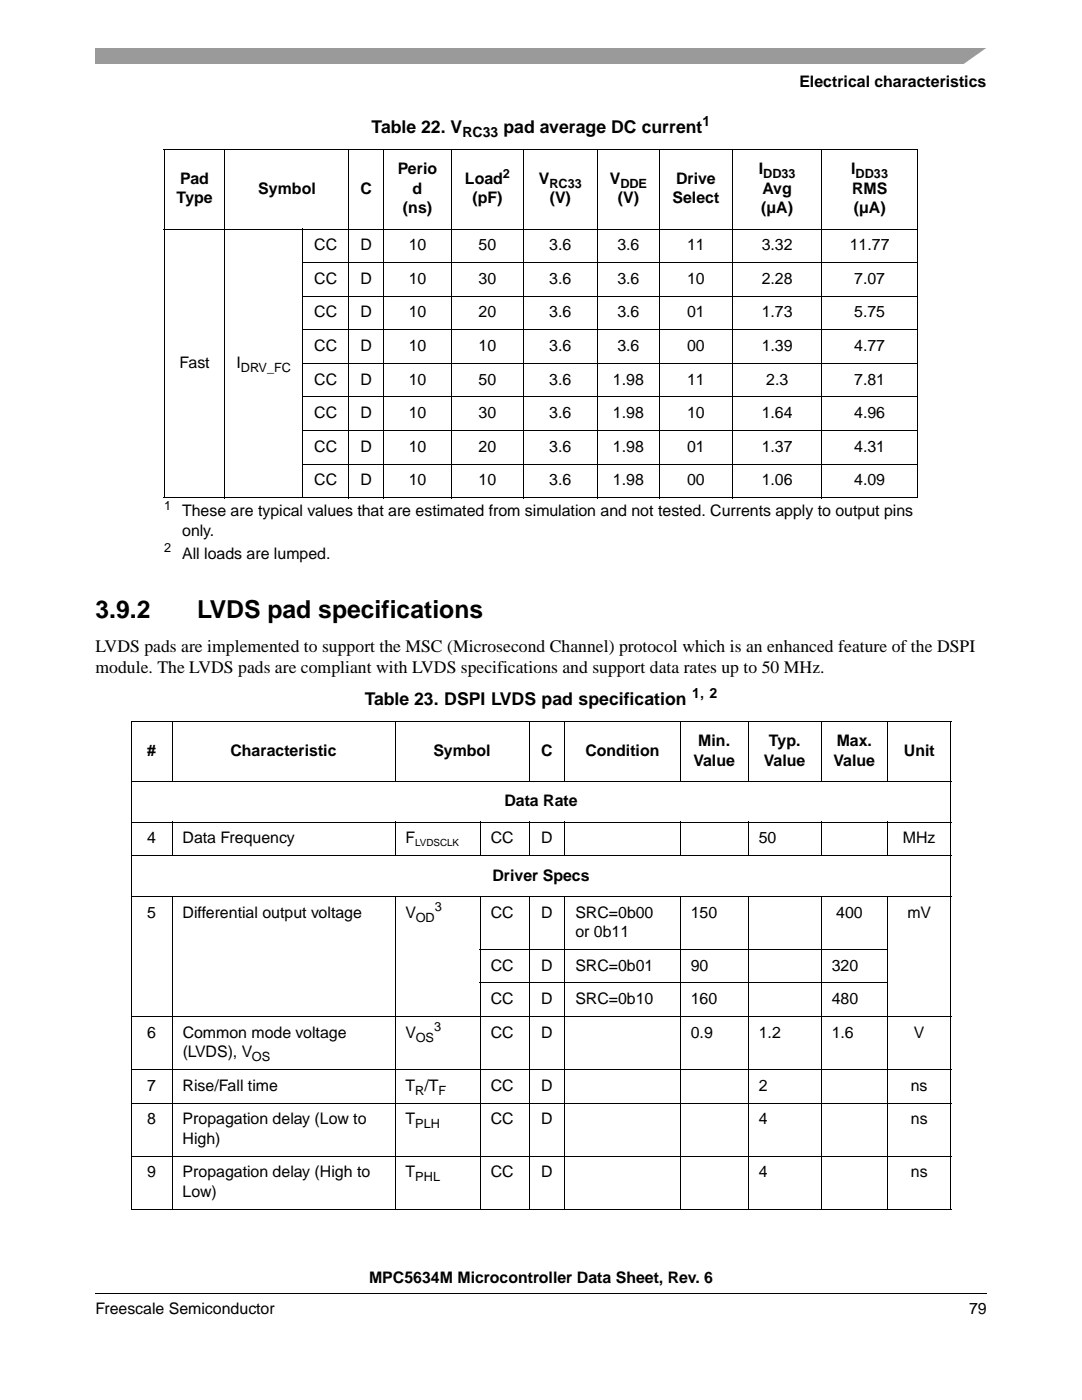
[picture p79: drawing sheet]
<svg xmlns="http://www.w3.org/2000/svg" width="216mm" height="279mm" viewBox="0 0 216 279" stroke-linecap="round" stroke-linejoin="round" font-family="sans-serif">
<defs><g id="words">
<g font-size="4.9">
<text x="19" y="123.3">3.9.2</text>
<text x="39.4" y="123.3">LVDS pad specifications</text>
</g>
<g font-size="3.5">
<text x="74.1" y="26.5">Table 22. V</text>
<text x="100.5" y="26.5">pad average DC current</text>
<text x="19" y="130.1">LVDS pads are implemented to support the MSC (Microsecond Channel) protocol which is an enhanced feature of the DSPI</text>
<text x="19" y="134.3">module. The LVDS pads are compliant with LVDS specifications and support data rates up to 50 MHz.</text>
<text x="72.8" y="140.7">Table 23. DSPI LVDS pad specification</text>
</g>
<g font-size="3.2">
<text x="159.5" y="17.4">Electrical characteristics</text>
<text x="79.4" y="34.8">Perio</text>
<text x="151.4" y="34.8">I</text>
<text x="169.9" y="34.8">I</text>
<text x="35.2" y="40.6">Type</text>
<text x="36" y="36.7">Pad</text>
<text x="51.5" y="38.7">Symbol</text>
<text x="71.9" y="38.7">C</text>
<text x="82.3" y="38.7">d</text>
<text x="92.8" y="36.7">Load</text>
<text x="94.3" y="40.6">(pF)</text>
<text x="107.5" y="36.7">V</text>
<text x="109.7" y="40.6">(V)</text>
<text x="121.7" y="36.7">V</text>
<text x="123.3" y="40.6">(V)</text>
<text x="134.2" y="40.6">Select</text>
<text x="134.9" y="36.7">Drive</text>
<text x="152.1" y="38.7">Avg</text>
<text x="170" y="38.7">RMS</text>
<text x="80.4" y="42.5">(ns)</text>
<text x="151.9" y="42.5">(µA)</text>
<text x="170.4" y="42.5">(µA)</text>
<text x="62.7" y="50">CC</text>
<text x="71.9" y="50">D</text>
<text x="81.6" y="50">10</text>
<text x="95.5" y="50">50</text>
<text x="109.6" y="50">3.6</text>
<text x="123.2" y="50">3.6</text>
<text x="137.1" y="50">11</text>
<text x="152" y="50">3.32</text>
<text x="169.5" y="50">11.77</text>
<text x="62.7" y="56.7">CC</text>
<text x="71.9" y="56.7">D</text>
<text x="81.6" y="56.7">10</text>
<text x="95.5" y="56.7">30</text>
<text x="109.6" y="56.7">3.6</text>
<text x="123.2" y="56.7">3.6</text>
<text x="137.1" y="56.7">10</text>
<text x="152" y="56.7">2.28</text>
<text x="170.4" y="56.7">7.07</text>
<text x="62.7" y="63.4">CC</text>
<text x="71.9" y="63.4">D</text>
<text x="81.6" y="63.4">10</text>
<text x="95.5" y="63.4">20</text>
<text x="109.6" y="63.4">3.6</text>
<text x="123.2" y="63.4">3.6</text>
<text x="137.1" y="63.4">01</text>
<text x="152" y="63.4">1.73</text>
<text x="170.4" y="63.4">5.75</text>
<text x="62.7" y="70.1">CC</text>
<text x="71.9" y="70.1">D</text>
<text x="81.6" y="70.1">10</text>
<text x="95.5" y="70.1">10</text>
<text x="109.6" y="70.1">3.6</text>
<text x="123.2" y="70.1">3.6</text>
<text x="137.1" y="70.1">00</text>
<text x="152" y="70.1">1.39</text>
<text x="170.4" y="70.1">4.77</text>
<text x="35.8" y="73.4">Fast</text>
<text x="47.2" y="73.4">I</text>
<text x="62.7" y="76.8">CC</text>
<text x="71.9" y="76.8">D</text>
<text x="81.6" y="76.8">10</text>
<text x="95.5" y="76.8">50</text>
<text x="109.6" y="76.8">3.6</text>
<text x="122.3" y="76.8">1.98</text>
<text x="137.1" y="76.8">11</text>
<text x="152.9" y="76.8">2.3</text>
<text x="170.5" y="76.8">7.81</text>
<text x="62.7" y="83.5">CC</text>
<text x="71.9" y="83.5">D</text>
<text x="81.6" y="83.5">10</text>
<text x="95.5" y="83.5">30</text>
<text x="109.6" y="83.5">3.6</text>
<text x="122.3" y="83.5">1.98</text>
<text x="137.1" y="83.5">10</text>
<text x="152" y="83.5">1.64</text>
<text x="170.5" y="83.5">4.96</text>
<text x="62.7" y="90.2">CC</text>
<text x="71.9" y="90.2">D</text>
<text x="81.6" y="90.2">10</text>
<text x="95.5" y="90.2">20</text>
<text x="109.6" y="90.2">3.6</text>
<text x="122.3" y="90.2">1.98</text>
<text x="137.1" y="90.2">01</text>
<text x="152" y="90.2">1.37</text>
<text x="170.5" y="90.2">4.31</text>
<text x="62.7" y="96.9">CC</text>
<text x="71.9" y="96.9">D</text>
<text x="81.6" y="96.9">10</text>
<text x="95.5" y="96.9">10</text>
<text x="109.6" y="96.9">3.6</text>
<text x="122.3" y="96.9">1.98</text>
<text x="137.1" y="96.9">00</text>
<text x="152" y="96.9">1.06</text>
<text x="170.5" y="96.9">4.09</text>
<text x="36.3" y="106.9">only.</text>
<text x="36.3" y="103">These are typical values that are estimated from simulation and not tested. Currents apply to output pins</text>
<text x="36.3" y="111.5">All loads are lumped.</text>
<text x="139.3" y="148.9">Min.</text>
<text x="153.4" y="148.9">Typ.</text>
<text x="167" y="148.9">Max.</text>
<text x="29.4" y="150.9">#</text>
<text x="46" y="150.9">Characteristic</text>
<text x="86.5" y="150.9">Symbol</text>
<text x="108" y="150.9">C</text>
<text x="116.8" y="150.9">Condition</text>
<text x="138.4" y="152.8">Value</text>
<text x="152.4" y="152.8">Value</text>
<text x="166.3" y="152.8">Value</text>
<text x="180.4" y="150.9">Unit</text>
<text x="100.6" y="160.9">Data Rate</text>
<text x="29.4" y="168.3">4</text>
<text x="36.4" y="168.3">Data Frequency</text>
<text x="80.9" y="168.3">F</text>
<text x="97.9" y="168.3">CC</text>
<text x="108" y="168.3">D</text>
<text x="151.4" y="168.3">50</text>
<text x="180.2" y="168.3">MHz</text>
<text x="98.3" y="175.7">Driver Specs</text>
<text x="29.4" y="183.1">5</text>
<text x="36.4" y="183.1">Differential output voltage</text>
<text x="80.9" y="183.1">V</text>
<text x="97.9" y="183.1">CC</text>
<text x="108" y="183.1">D</text>
<text x="114.8" y="183.1">SRC=0b00</text>
<text x="137.8" y="183.1">150</text>
<text x="166.8" y="183.1">400</text>
<text x="181.1" y="183.1">mV</text>
<text x="114.8" y="187">or 0b11</text>
<text x="97.9" y="193.7">CC</text>
<text x="108" y="193.7">D</text>
<text x="114.8" y="193.7">SRC=0b01</text>
<text x="137.8" y="193.7">90</text>
<text x="166" y="193.7">320</text>
<text x="97.9" y="200.4">CC</text>
<text x="108" y="200.4">D</text>
<text x="114.8" y="200.4">SRC=0b10</text>
<text x="137.8" y="200.4">160</text>
<text x="166" y="200.4">480</text>
<text x="29.4" y="207.1">6</text>
<text x="36.5" y="207.1">Common mode voltage</text>
<text x="80.9" y="207.1">V</text>
<text x="97.9" y="207.1">CC</text>
<text x="108" y="207.1">D</text>
<text x="137.8" y="207.1">0.9</text>
<text x="151.4" y="207.1">1.2</text>
<text x="166" y="207.1">1.6</text>
<text x="182.4" y="207.1">V</text>
<text x="36.4" y="211">(LVDS), V</text>
<text x="29.4" y="217.7">7</text>
<text x="36.4" y="217.7">Rise/Fall time</text>
<text x="80.9" y="217.7">T /T</text>
<text x="97.9" y="217.7">CC</text>
<text x="108" y="217.7">D</text>
<text x="151.4" y="217.7">2</text>
<text x="181.7" y="217.7">ns</text>
<text x="29.4" y="224.4">8</text>
<text x="36.4" y="224.4">Propagation delay (Low to</text>
<text x="80.9" y="224.4">T</text>
<text x="97.9" y="224.4">CC</text>
<text x="108" y="224.4">D</text>
<text x="151.4" y="224.4">4</text>
<text x="181.8" y="224.4">ns</text>
<text x="36.4" y="228.3">High)</text>
<text x="29.4" y="235">9</text>
<text x="36.4" y="235">Propagation delay (High to</text>
<text x="36.4" y="238.9">Low)</text>
<text x="80.9" y="235">T</text>
<text x="97.9" y="235">CC</text>
<text x="108" y="235">D</text>
<text x="151.4" y="235">4</text>
<text x="181.8" y="235">ns</text>
<text x="73.6" y="256.1">MPC5634M Microcontroller Data Sheet, Rev. 6</text>
<text x="19" y="262.3">Freescale Semiconductor</text>
<text x="193.4" y="262.3">79</text>
</g>
<g font-size="2.8">
<text x="92.3" y="27.4">RC33</text>
<text x="140.2" y="25.1">1</text>
<text x="138.1" y="139.3">1, 2</text>
</g>
<g font-size="2.5">
<text x="100.4" y="35.5">2</text>
<text x="152.3" y="35.6">DD33</text>
<text x="170.7" y="35.6">DD33</text>
<text x="109.6" y="37.5">RC33</text>
<text x="123.8" y="37.5">DDE</text>
<text x="48.1" y="74.2">DRV_FC</text>
<text x="32.8" y="101.8">1</text>
<text x="32.8" y="110.2">2</text>
<text x="83" y="183.9">OD</text>
<text x="86.8" y="181.9">3</text>
<text x="83" y="207.9">OS</text>
<text x="86.6" y="205.8">3</text>
<text x="50.3" y="211.8">OS</text>
<text x="82.9" y="218.5">R</text>
<text x="87.5" y="218.5">F</text>
<text x="82.9" y="225.2">PLH</text>
<text x="82.9" y="235.8">PHL</text>
</g>
<text font-size="2" x="82.9" y="168.9">LVDSCLK</text>
</g></defs>
<path d="M19 258v.2z" fill="#000"/>
<path d="M19 258.1h177.8" fill="none" stroke="#000" stroke-width=".2"/>
<path d="M19 9.5h177.8v3.2h-177.8z" fill="#9a9a9a"/>
<path d="M192 13l5.3-3.8h1.5v3.8z" fill="#fff"/>
<path d="M32.8 99.3h150.3v1.6h-150.3z" fill="#fff"/>
<g fill="none" stroke="#000" stroke-width=".2">
<path d="M32.7 29.8h150.5M32.8 29.9v69.4M44.9 29.8v69.6M69.6 29.8v69.6M76.5 29.8v69.6M90.2 29.8v69.6M104.4 29.8v69.6M119.2 29.8v69.6M131.6 29.8v69.6M146.2 29.8v69.6M164 29.8v69.6M183.1 29.9v69.4"/>
<path d="M32.7 45.7h150.5M60.3 52.4h122.9M60.3 59.1h122.9M60.4 45.6v53.8M60.3 65.8h122.9M60.3 72.5h122.9M60.3 79.2h122.9M32.7 99.3h150.5M60.3 85.9h122.9M60.3 92.6h122.9M26.1 144h163.7M26.1 156h163.7"/>
<path d="M26.1 144.1v97.2M34.3 143.9v12.2M78.8 143.9v12.2M105.6 143.9v12.2M112.7 143.9v12.2M135.7 143.9v12.2M149.3 143.9v12.2M163.9 143.9v12.2M177.1 143.9v12.2M189.8 144.1v97.2M26.1 164.1h163.7M26.1 170.8h163.7"/>
<path d="M26.1 178.9h163.7M34.3 164v6.9M34.3 178.8v62.6M78.8 164v6.9M78.8 178.8v62.6M95.8 164v6.9M95.8 178.8v62.6M105.6 164v6.9M105.6 178.8v62.6M112.7 164v6.9M112.7 178.8v62.6M135.7 164v6.9"/>
<path d="M135.7 178.8v62.6M149.3 164v6.9M149.3 178.8v62.6M163.9 164v6.9M163.9 178.8v62.6M177.1 164v6.9M177.1 178.8v62.6M95.7 189.5h81.5M95.7 196.2h81.5M26.1 202.9h163.7M26.1 213.5h163.7M26.1 220.2h163.7"/>
<path d="M26.1 230.8h163.7M26.1 241.3h163.7"/>
</g>
<use href="#words"/>
</svg>
